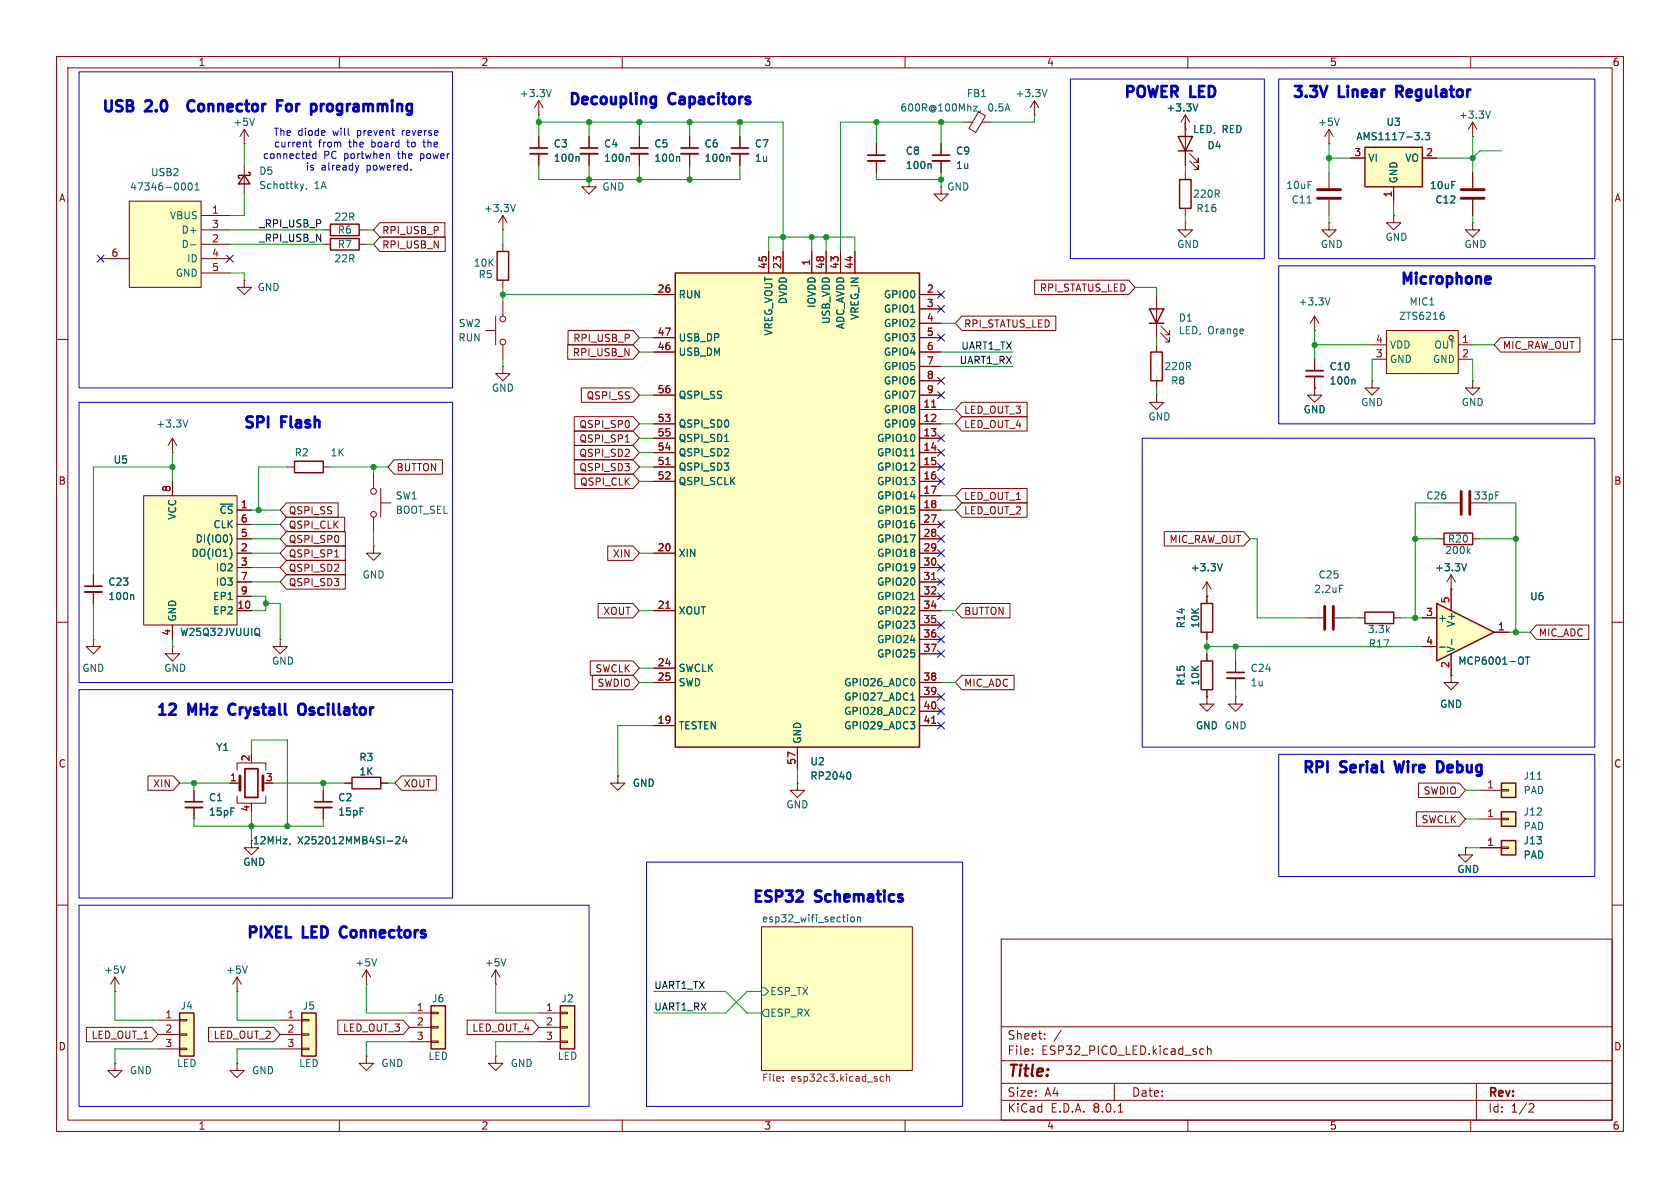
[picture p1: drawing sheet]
<svg xmlns="http://www.w3.org/2000/svg" width="297mm" height="210mm" viewBox="0 0 297 210" stroke-linecap="round" stroke-linejoin="round" font-family="sans-serif">
<defs><g id="words">
<text font-size="2.8" fill="#840000" x="178" y="190.9">Title:</text>
<g font-size="2.7" fill="#0000c2">
<text x="198.3" y="17.9">POWER</text>
<text x="210.5" y="17.9">LED</text>
<text x="228.1" y="17.9">3.3V</text>
<text x="236.8" y="17.9">Linear</text>
<text x="248" y="17.9">Regulator</text>
<text x="17.7" y="20.5">USB</text>
<text x="25.9" y="20.5">2.0</text>
<text x="35.4" y="20.5">Connector</text>
<text x="52.2" y="20.5">For</text>
<text x="59.3" y="20.5">programming</text>
<text x="100.2" y="19.2">Decoupling</text>
<text x="118.4" y="19.2">Capacitors</text>
<text x="247.2" y="50.9">Microphone</text>
<text x="42.7" y="76.3">SPI</text>
<text x="49.8" y="76.3">Flash</text>
<text x="27.3" y="127.1">12</text>
<text x="33.4" y="127.1">MHz</text>
<text x="41.6" y="127.1">Crystall</text>
<text x="55" y="127.1">Oscillator</text>
<text x="229.9" y="137.3">RPI</text>
<text x="237.1" y="137.3">Serial</text>
<text x="247.9" y="137.3">Wire</text>
<text x="256.3" y="137.3">Debug</text>
<text x="132.7" y="160.2">ESP32</text>
<text x="144.3" y="160.2">Schematics</text>
<text x="43.2" y="166.5">PIXEL</text>
<text x="53.6" y="166.5">LED</text>
<text x="61.3" y="166.5">Connectors</text>
</g>
<g font-size="2.1" fill="#840000">
<text x="178" y="184">Sheet:</text>
<text x="178" y="186.7">File:</text>
<text x="184.1" y="186.7">ESP32_PICO_LED.kicad_sch</text>
<text x="178" y="196.9">KiCad</text>
<text x="178" y="194.1">Size:</text>
<text x="184.7" y="194.1">A4</text>
<text x="185.7" y="196.9">E.D.A.</text>
<text x="193.3" y="196.9">8.0.1</text>
<text x="200" y="194.1">Date:</text>
<text x="263" y="194.3">Rev:</text>
<text x="263" y="196.9">Id:</text>
<text x="267.1" y="196.9">1/2</text>
</g>
<g font-size="1.8" fill="#840000">
<text x="35" y="11.9">1</text>
<text x="85" y="11.9">2</text>
<text x="135" y="11.9">3</text>
<text x="185" y="11.9">4</text>
<text x="235" y="11.9">5</text>
<text x="285" y="11.9">6</text>
<text x="10.3" y="35.9">A</text>
<text x="285.3" y="35.9">A</text>
<text x="67.5" y="41.6">RPI_USB_P</text>
<text x="67.5" y="44.1">RPI_USB_N</text>
<text x="183.7" y="51.8">RPI_STATUS_LED</text>
<text x="170.3" y="58.1">RPI_STATUS_LED</text>
<text x="101.2" y="63.2">RPI_USB_N</text>
<text x="101.2" y="60.6">RPI_USB_P</text>
<text x="265.6" y="61.9">MIC_RAW_OUT</text>
<text x="103.6" y="70.8">QSPI_SS</text>
<text x="102.3" y="75.9">QSPI_SP0</text>
<text x="170.3" y="73.3">LED_OUT_3</text>
<text x="170.3" y="75.9">LED_OUT_4</text>
<text x="70" y="83.5">BUTTON</text>
<text x="102.3" y="83.5">QSPI_SD3</text>
<text x="102.3" y="81">QSPI_SD2</text>
<text x="102.3" y="78.4">QSPI_SP1</text>
<text x="10.3" y="85.9">B</text>
<text x="102.4" y="86">QSPI_CLK</text>
<text x="170.3" y="88.6">LED_OUT_1</text>
<text x="285.3" y="85.9">B</text>
<text x="51" y="91.1">QSPI_SS</text>
<text x="51" y="93.7">QSPI_CLK</text>
<text x="170.3" y="91.1">LED_OUT_2</text>
<text x="51" y="101.3">QSPI_SD2</text>
<text x="51" y="96.2">QSPI_SP0</text>
<text x="51" y="98.7">QSPI_SP1</text>
<text x="108.3" y="98.7">XIN</text>
<text x="206.6" y="96.2">MIC_RAW_OUT</text>
<text x="51" y="103.8">QSPI_SD3</text>
<text x="106.6" y="108.9">XOUT</text>
<text x="170.3" y="108.9">BUTTON</text>
<text x="271.9" y="112.7">MIC_ADC</text>
<text x="105.2" y="119.1">SWCLK</text>
<text x="105.5" y="121.6">SWDIO</text>
<text x="170.3" y="121.6">MIC_ADC</text>
<text x="10.3" y="135.9">C</text>
<text x="285.3" y="135.9">C</text>
<text x="27" y="139.4">XIN</text>
<text x="71.3" y="139.4">XOUT</text>
<text x="251.6" y="140.7">SWDIO</text>
<text x="44.6" y="149.5">12MHz,</text>
<text x="251.2" y="145.7">SWCLK</text>
<text x="10.3" y="185.9">D</text>
<text x="16.1" y="183.8">LED_OUT_1</text>
<text x="37.7" y="183.8">LED_OUT_2</text>
<text x="60.5" y="182.6">LED_OUT_3</text>
<text x="83.4" y="182.6">LED_OUT_4</text>
<text x="285.3" y="185.9">D</text>
<text x="35" y="199.9">1</text>
<text x="85" y="199.9">2</text>
<text x="135" y="199.9">3</text>
<text x="185" y="199.9">4</text>
<text x="235" y="199.9">5</text>
<text x="285" y="199.9">6</text>
</g>
<g font-size="1.8" fill="#006464">
<text x="91.8" y="17.4">+3.3V</text>
<text x="170.8" y="17.4">FB1</text>
<text x="179.4" y="17.4">+3.3V</text>
<text x="41.1" y="22.5">+5V</text>
<text x="159.1" y="19.9">600R@100Mhz,</text>
<text x="174.6" y="19.9">0.5A</text>
<text x="206.1" y="19.9">+3.3V</text>
<text x="210.8" y="23.7">LED,</text>
<text x="216.1" y="23.7">RED</text>
<text x="232.9" y="22.5">+5V</text>
<text x="245" y="22.5">U3</text>
<text x="257.8" y="21.2">+3.3V</text>
<text x="97.8" y="26.3">C3</text>
<text x="97.8" y="28.8">100n</text>
<text x="106.7" y="26.3">C4</text>
<text x="106.7" y="28.8">100n</text>
<text x="115.6" y="26.3">C5</text>
<text x="115.6" y="28.8">100n</text>
<text x="124.5" y="26.3">C6</text>
<text x="124.5" y="28.8">100n</text>
<text x="133.4" y="26.3">C7</text>
<text x="133.4" y="28.8">1u</text>
<text x="160" y="27.5">C8</text>
<text x="168.9" y="27.5">C9</text>
<text x="213.4" y="26.6">D4</text>
<text x="239.7" y="25">AMS1117-3.3</text>
<text x="241.8" y="28.8">VI</text>
<text x="248.3" y="28.8">VO</text>
<text x="22.9" y="33.9">47346-0001</text>
<text x="26.6" y="31.3">USB2</text>
<text x="45.7" y="31.1">D5</text>
<text x="45.7" y="33.6">Schottky,</text>
<text x="55.5" y="33.6">1A</text>
<text x="106.4" y="33.9">GND</text>
<text x="160" y="30.1">100n</text>
<text x="167.4" y="33.9">GND</text>
<text x="168.9" y="30.1">1u</text>
<text x="210.8" y="35.2">220R</text>
<text x="227.3" y="33.6">10uF</text>
<text x="247.2" y="32.5" transform="rotate(-90 247.2 32.5)">GND</text>
<text x="252.7" y="33.6">10uF</text>
<text x="30" y="39">VBUS</text>
<text x="32" y="41.5">D+</text>
<text x="59" y="39.2">22R</text>
<text x="59.6" y="41.5">R6</text>
<text x="85.4" y="37.7">+3.3V</text>
<text x="211.4" y="37.7">R16</text>
<text x="228.3" y="36.2">C11</text>
<text x="253.7" y="36.2">C12</text>
<text x="32" y="44">D-</text>
<text x="33" y="46.6">ID</text>
<text x="59" y="46.6">22R</text>
<text x="59.6" y="44">R7</text>
<text x="83.7" y="47.3">10K</text>
<text x="208" y="44">GND</text>
<text x="233.4" y="44">GND</text>
<text x="244.8" y="42.8">GND</text>
<text x="258.8" y="44">GND</text>
<text x="31" y="49.1">GND</text>
<text x="45.4" y="51.7">GND</text>
<text x="84.5" y="49.4">R5</text>
<text x="119.9" y="52.9">RUN</text>
<text x="139.3" y="53.9" transform="rotate(-90 139.3 53.9)">DVDD</text>
<text x="156.2" y="52.9">GPIO0</text>
<text x="81" y="58">SW2</text>
<text x="136.8" y="59.4" transform="rotate(-90 136.8 59.4)">VREG_VOUT</text>
<text x="144.4" y="54.5" transform="rotate(-90 144.4 54.5)">IOVDD</text>
<text x="146.9" y="57.4" transform="rotate(-90 146.9 57.4)">USB_VDD</text>
<text x="149.5" y="58.3" transform="rotate(-90 149.5 58.3)">ADC_AVDD</text>
<text x="152" y="56.7" transform="rotate(-90 152 56.7)">VREG_IN</text>
<text x="156.2" y="55.5">GPIO1</text>
<text x="156.2" y="58">GPIO2</text>
<text x="208.3" y="57.1">D1</text>
<text x="208.3" y="59.3">LED,</text>
<text x="213.5" y="59.3">Orange</text>
<text x="229.5" y="54.2">+3.3V</text>
<text x="247.2" y="56.7">ZTS6216</text>
<text x="249.1" y="54.2">MIC1</text>
<text x="80.9" y="60.6">RUN</text>
<text x="119.9" y="63.1">USB_DM</text>
<text x="119.9" y="60.6">USB_DP</text>
<text x="156.2" y="60.6">GPIO3</text>
<text x="156.2" y="63.1">GPIO4</text>
<text x="156.2" y="65.6">GPIO5</text>
<text x="205.7" y="65.6">220R</text>
<text x="235" y="65.6">C10</text>
<text x="245.6" y="64.4">GND</text>
<text x="245.6" y="61.8">VDD</text>
<text x="253.2" y="64.4">GND</text>
<text x="253.5" y="61.8">OUT</text>
<text x="86.9" y="69.4">GND</text>
<text x="119.9" y="70.7">QSPI_SS</text>
<text x="156.2" y="68.2">GPIO6</text>
<text x="156.2" y="70.7">GPIO7</text>
<text x="206.9" y="68.2">R8</text>
<text x="235" y="68.2">100n</text>
<text x="240.5" y="72">GND</text>
<text x="258.3" y="72">GND</text>
<text x="27.5" y="75.8">+3.3V</text>
<text x="119.9" y="75.8">QSPI_SD0</text>
<text x="156.2" y="73.3">GPIO8</text>
<text x="156.2" y="75.8">GPIO9</text>
<text x="202.9" y="74.5">GND</text>
<text x="230.4" y="73.3">GND</text>
<text x="20" y="82.1">U5</text>
<text x="52" y="80.9">R2</text>
<text x="58.3" y="80.9">1K</text>
<text x="119.9" y="83.4">QSPI_SD3</text>
<text x="119.9" y="80.9">QSPI_SD2</text>
<text x="119.9" y="78.3">QSPI_SD1</text>
<text x="155" y="78.3">GPIO10</text>
<text x="155" y="80.9">GPIO11</text>
<text x="155" y="83.4">GPIO12</text>
<text x="69.9" y="88.5">SW1</text>
<text x="119.9" y="86">QSPI_SCLK</text>
<text x="155" y="86">GPIO13</text>
<text x="155" y="88.5">GPIO14</text>
<text x="252.1" y="88.5">C26</text>
<text x="260.5" y="88.5">33pF</text>
<text x="31.3" y="92" transform="rotate(-90 31.3 92)">VCC</text>
<text x="37.6" y="93.6">CLK</text>
<text x="38.7" y="91">~{CS}</text>
<text x="69.9" y="91">BOOT_SEL</text>
<text x="155" y="91">GPIO15</text>
<text x="155" y="93.6">GPIO16</text>
<text x="33.8" y="98.7">DO(IO1)</text>
<text x="34.5" y="96.1">DI(IO0)</text>
<text x="38.1" y="101.2">IO2</text>
<text x="119.9" y="98.7">XIN</text>
<text x="155" y="96.1">GPIO17</text>
<text x="155" y="98.7">GPIO18</text>
<text x="155" y="101.2">GPIO19</text>
<text x="210.4" y="101.2">+3.3V</text>
<text x="253.6" y="101.2">+3.3V</text>
<text x="255.4" y="98.1">200k</text>
<text x="255.9" y="96.1">R20</text>
<text x="19.1" y="106.3">100n</text>
<text x="19.1" y="103.7">C23</text>
<text x="37.6" y="106.3">EP1</text>
<text x="38.1" y="103.7">IO3</text>
<text x="64" y="102.5">GND</text>
<text x="155" y="103.7">GPIO20</text>
<text x="155" y="106.3">GPIO21</text>
<text x="232.2" y="105">2.2uF</text>
<text x="233" y="102.5">C25</text>
<text x="270.4" y="106.3">U6</text>
<text x="31.3" y="110" transform="rotate(-90 31.3 110)">GND</text>
<text x="31.8" y="112.6">W25Q32JVUUIQ</text>
<text x="37.6" y="108.8">EP2</text>
<text x="119.9" y="108.8">XOUT</text>
<text x="155" y="108.8">GPIO22</text>
<text x="155" y="111.4">GPIO23</text>
<text x="155" y="113.9">GPIO24</text>
<text x="209.7" y="111.2" transform="rotate(-90 209.7 111.2)">R14</text>
<text x="212.2" y="111.2" transform="rotate(-90 212.2 111.2)">10K</text>
<text x="241.7" y="112.1">3.3k</text>
<text x="254.1" y="110.1">+</text>
<text x="257.4" y="110.9" transform="rotate(-90 257.4 110.9)">V+</text>
<text x="14.5" y="119">GND</text>
<text x="28.9" y="119">GND</text>
<text x="48" y="117.7">GND</text>
<text x="119.9" y="119">SWCLK</text>
<text x="155" y="116.4">GPIO25</text>
<text x="221" y="119">C24</text>
<text x="241.9" y="114.7">R17</text>
<text x="257.4" y="115.4" transform="rotate(-90 257.4 115.4)">V-</text>
<text x="257.7" y="117.7">MCP6001-OT</text>
<text x="119.9" y="121.5">SWD</text>
<text x="149.1" y="121.5">GPIO26_ADC0</text>
<text x="149.1" y="124.1">GPIO27_ADC1</text>
<text x="209.7" y="121.3" transform="rotate(-90 209.7 121.3)">R15</text>
<text x="212.2" y="121.3" transform="rotate(-90 212.2 121.3)">10K</text>
<text x="221" y="121.5">1u</text>
<text x="254.5" y="125.3">GND</text>
<text x="119.9" y="129.1">TESTEN</text>
<text x="141.8" y="131.6" transform="rotate(-90 141.8 131.6)">GND</text>
<text x="149.1" y="126.6">GPIO28_ADC2</text>
<text x="149.1" y="129.1">GPIO29_ADC3</text>
<text x="211.3" y="129.1">GND GND</text>
<text x="211.3" y="129.1">GND</text>
<text x="38.1" y="132.9">Y1</text>
<text x="63.4" y="134.7">R3</text>
<text x="63.4" y="137.3">1K</text>
<text x="143.2" y="135.5">U2</text>
<text x="36.8" y="141.8">C1</text>
<text x="59.7" y="141.8">C2</text>
<text x="111.8" y="139.3">GND</text>
<text x="138.9" y="143.1">GND</text>
<text x="143.2" y="138">RP2040</text>
<text x="269.3" y="138">J11</text>
<text x="269.3" y="140.6">PAD</text>
<text x="36.8" y="144.4">15pF</text>
<text x="52.6" y="149.5">X252012MMB4SI-24</text>
<text x="59.7" y="144.4">15pF</text>
<text x="269.3" y="149.5">J13</text>
<text x="269.3" y="144.4">J12</text>
<text x="269.3" y="146.9">PAD</text>
<text x="42.9" y="153.3">GND</text>
<text x="257.5" y="154.5">GND</text>
<text x="269.3" y="152">PAD</text>
<text x="134.6" y="163.1">esp32_wifi_section</text>
<text x="18.3" y="172.3">+5V</text>
<text x="39.9" y="172.3">+5V</text>
<text x="62.7" y="171">+5V</text>
<text x="85.6" y="171">+5V</text>
<text x="31.8" y="178.7">J4</text>
<text x="53.4" y="178.7">J5</text>
<text x="76.3" y="177.4">J6</text>
<text x="99.1" y="177.4">J2</text>
<text x="136.1" y="176.1">ESP_TX</text>
<text x="136.1" y="179.9">ESP_RX</text>
<text x="22.9" y="190.1">GND</text>
<text x="31.2" y="188.8">LED</text>
<text x="44.5" y="190.1">GND</text>
<text x="52.8" y="188.8">LED</text>
<text x="67.3" y="188.8">GND</text>
<text x="75.6" y="187.6">LED</text>
<text x="90.2" y="188.8">GND</text>
<text x="98.5" y="187.6">LED</text>
</g>
<g font-size="1.8" fill="#0000c2">
<text x="46.4" y="28.3">connected</text>
<text x="48.3" y="24.2">The</text>
<text x="48.3" y="26.3">current</text>
<text x="52.7" y="24.2">diode</text>
<text x="56.3" y="26.3">from</text>
<text x="57.2" y="28.3">PC</text>
<text x="59" y="24.2">will</text>
<text x="60.9" y="28.3">portwhen</text>
<text x="61.8" y="26.3">the</text>
<text x="63.4" y="24.2">prevent</text>
<text x="65.9" y="26.3">board</text>
<text x="70.6" y="28.3">the</text>
<text x="71.5" y="24.2">reverse</text>
<text x="72.5" y="26.3">to</text>
<text x="74.8" y="28.3">power</text>
<text x="75.5" y="26.3">the</text>
<text x="54" y="30.4">is</text>
<text x="56.8" y="30.4">already</text>
<text x="64.9" y="30.4">powered.</text>
</g>
<g font-size="1.8" fill="#a90000">
<text x="239.3" y="27.7">3</text>
<text x="252" y="27.7">2</text>
<text x="246.1" y="35" transform="rotate(-90 246.1 35)">1</text>
<text x="37.4" y="37.8">1</text>
<text x="37.4" y="40.4">3</text>
<text x="19.6" y="45.5">6</text>
<text x="37.4" y="45.5">4</text>
<text x="37.4" y="42.9">2</text>
<text x="135.6" y="47.7" transform="rotate(-90 135.6 47.7)">45</text>
<text x="138.2" y="47.7" transform="rotate(-90 138.2 47.7)">23</text>
<text x="143.3" y="47.1" transform="rotate(-90 143.3 47.1)">1</text>
<text x="145.8" y="47.7" transform="rotate(-90 145.8 47.7)">48</text>
<text x="148.3" y="47.7" transform="rotate(-90 148.3 47.7)">43</text>
<text x="150.9" y="47.7" transform="rotate(-90 150.9 47.7)">44</text>
<text x="37.4" y="48">5</text>
<text x="116.2" y="51.8">26</text>
<text x="163.8" y="51.8">2</text>
<text x="116.2" y="59.4">47</text>
<text x="163.8" y="54.4">3</text>
<text x="163.8" y="56.9">4</text>
<text x="163.8" y="59.4">5</text>
<text x="116.2" y="62">46</text>
<text x="163.8" y="62">6</text>
<text x="163.8" y="64.5">7</text>
<text x="243.1" y="63.2">3</text>
<text x="243.1" y="60.7">4</text>
<text x="258.4" y="60.7">1</text>
<text x="258.4" y="63.2">2</text>
<text x="116.2" y="69.6">56</text>
<text x="163.8" y="67.1">8</text>
<text x="163.8" y="69.6">9</text>
<text x="116.2" y="74.7">53</text>
<text x="116.2" y="77.2">55</text>
<text x="163.2" y="72.1">11</text>
<text x="163.2" y="74.7">12</text>
<text x="163.2" y="77.2">13</text>
<text x="116.2" y="82.3">51</text>
<text x="116.2" y="79.8">54</text>
<text x="163.2" y="79.8">14</text>
<text x="163.2" y="82.3">15</text>
<text x="30.2" y="87.1" transform="rotate(-90 30.2 87.1)">8</text>
<text x="42.5" y="89.9">1</text>
<text x="116.2" y="84.8">52</text>
<text x="163.2" y="84.8">16</text>
<text x="163.2" y="87.4">17</text>
<text x="163.2" y="89.9">18</text>
<text x="42.5" y="95">5</text>
<text x="42.5" y="92.5">6</text>
<text x="163.2" y="92.5">27</text>
<text x="163.2" y="95">28</text>
<text x="42.5" y="97.5">2</text>
<text x="42.5" y="100.1">3</text>
<text x="116.2" y="97.5">20</text>
<text x="163.2" y="97.5">29</text>
<text x="163.2" y="100.1">30</text>
<text x="41.9" y="107.7">10</text>
<text x="42.5" y="105.2">9</text>
<text x="42.5" y="102.6">7</text>
<text x="116.2" y="107.7">21</text>
<text x="163.2" y="102.6">31</text>
<text x="163.2" y="105.2">32</text>
<text x="163.2" y="107.7">34</text>
<text x="256.3" y="106.8" transform="rotate(-90 256.3 106.8)">5</text>
<text x="30.2" y="112.5" transform="rotate(-90 30.2 112.5)">4</text>
<text x="163.2" y="110.2">35</text>
<text x="163.2" y="112.8">36</text>
<text x="252" y="109">3</text>
<text x="264.7" y="111.5">1</text>
<text x="116.2" y="117.9">24</text>
<text x="163.2" y="115.3">37</text>
<text x="252" y="114">4</text>
<text x="256.3" y="118.2" transform="rotate(-90 256.3 118.2)">2</text>
<text x="116.2" y="120.4">25</text>
<text x="163.2" y="120.4">38</text>
<text x="163.2" y="122.9">39</text>
<text x="163.2" y="125.5">40</text>
<text x="116.2" y="128">19</text>
<text x="163.2" y="128">41</text>
<text x="44.2" y="134.7" transform="rotate(-90 44.2 134.7)">2</text>
<text x="140.7" y="135.3" transform="rotate(-90 140.7 135.3)">57</text>
<text x="40.6" y="138.2">1</text>
<text x="44.2" y="143.6" transform="rotate(-90 44.2 143.6)">4</text>
<text x="46.9" y="138.2">3</text>
<text x="262.8" y="139.4">1</text>
<text x="262.8" y="149.6">1</text>
<text x="262.8" y="144.5">1</text>
<text x="73.6" y="178.8">1</text>
<text x="96.4" y="178.8">1</text>
<text x="29.1" y="180.1">1</text>
<text x="29.1" y="182.6">2</text>
<text x="29.1" y="185.2">3</text>
<text x="50.7" y="180.1">1</text>
<text x="50.7" y="182.6">2</text>
<text x="50.7" y="185.2">3</text>
<text x="73.6" y="181.4">2</text>
<text x="73.6" y="183.9">3</text>
<text x="96.4" y="181.4">2</text>
<text x="96.4" y="183.9">3</text>
</g>
<g font-size="1.8" fill="#0f0f0f">
<text x="45.7" y="40.3">_RPI_USB_P</text>
<text x="45.7" y="42.8">_RPI_USB_N</text>
<text x="169.6" y="64.4">UART1_RX</text>
<text x="169.9" y="61.9">UART1_TX</text>
<text x="115.6" y="178.7">UART1_RX</text>
<text x="115.6" y="174.9">UART1_TX</text>
</g>
<g font-size="1.8" fill="#725600">
<text x="134.6" y="191.5">File:</text>
<text x="139.8" y="191.5">esp32c3.kicad_sch</text>
</g>
</g></defs>
<g fill="none" stroke="#840000" stroke-width=".18">
<path d="M10 10h277v190h-277zM12 12h273v186h-273zM60 10v2M110 10v2M160 10v2M210 10v2M260 10v2M10 60h2M285 60h2M10 110h2M285 110h2M10 160h2"/>
<path d="M285 160h2M134.6 163.8h26.7v25.4h-26.7zM177 166h108v32h-108zM60 198v2M110 198v2M160 198v2M177 194.5h108M177 191.5h108M177 187.5h108M177 181.5h108M182.5 186.3v.1M182.5 185.5v.1"/>
<path d="M184.7 183.6v.1M184.7 182.8v.1M187.6 182.1l-1.3 2M197 191.5v3M197.7 196.6h.8M210 198v2M212.4 185.4l.4 .1M212.8 186.3l-.4 .1M213.5 185.5l.2-.1 .3 .1 .1 .9M213.5 184.9v1.5M260 198v2M261 191.5v6.5"/>
<path d="M270.5 195.1l.5 .1 .2 .3-1 1.1h1"/>
</g>
<path d="M134.6 163.8h26.7v25.4h-26.7z" fill="#ffffc2" stroke="#ffffc2" stroke-width=".18"/>
<path d="M134.6 174.6h.7l.6 .7-.6 .6h-.7zM135.3 178.4h.6v1.3h-.6l-.7-.6zM150.5 162.2l.3-.1 .2 .3v.3l-.2 .3-.3-.1-.1-.2zM151.6 162.2l.2-.1 .3 .1v.8M151.6 162.1v.9" fill="none" stroke="#006464" stroke-width=".18"/>
<path d="M138.5 191v.1M138.5 190.4v.1M156.2 190.4l-.4-.1-.2 .2 .1 .6h.5M156.7 190.4l.2-.1 .3 .1 .1 .7M156.7 189.9v1.2" fill="none" stroke="#725600" stroke-width=".18"/>
<path d="M265.4 138.4h2.6v2.6h-2.6z" fill="#ffffc2"/>
<path d="M88.9 64.8v1.2h1.3l-1.3 1.3-1.3-1.3h1.3M88.9 64.8h.1M256.5 119.4v1.3h1.3l-1.3 1.2-1.2-1.2h1.2M256.5 119.4h.1M261.6 139.7h3.8M265.4 139.6h1.3v.2h-1.3z" fill="none" stroke="#840000" stroke-width=".18"/>
<path d="M265.4 138.4h2.6v2.6h-2.6z" fill="none" stroke="#840000" stroke-width=".25"/>
<path d="M271.8 137.7h.7" fill="none" stroke="#006464" stroke-width=".18"/>
<path d="M254 106.7l10.2 5.1-10.2 5z" fill="#ffffc2"/>
<path d="M208.3 24.1h2.5l-1.3 2.6zM208.3 26.7h2.5M255.3 94.2h5v2.1h-5zM241.3 108.2h5.1v2h-5.1zM254 106.7l10.2 5.1-10.2 5z" fill="none" stroke="#840000" stroke-width=".25"/>
<g fill="none" stroke="#840000" stroke-width=".18">
<path d="M130.8 24.1v2.1M130.8 27.2v2M154.9 25.4v2M154.9 28.4v2.1M209.5 21.6v7.6M210.3 28.4l1.5 1.6v-.8v.8h-.7M210.3 27.2l1.5 1.5v-.8v.8h-.7M234.9 39.4v1.2h1.3l-1.3 1.3-1.2-1.3h1.2M234.9 39.4h.1M260.3 39.4v1.2h1.3l-1.3 1.3-1.2-1.3h1.2M260.3 39.4h.1M85.9 58.4h1.7"/>
<path d="M87.6 55.9v5.1M88.9 53.3v2.6M88.9 61v2.5M66 96.5v1.3h1.3l-1.3 1.3-1.2-1.3h1.2M66 96.5h.1M254 95.3h1.3M260.3 95.3h1.3M231.1 109.2h2.8M236 109.2h2.8M240 109.2h1.3M246.4 109.2h1.2M251.5 109.2h2.5"/>
<path d="M251.5 114.3h2.5M256.5 104.1h.1M256.5 101.6v6.4M256.5 115.6v3.8M256.5 101.6l-.7 1.3M256.5 101.6l.8 1.3M264.2 111.8h2.5M259.1 149.9v1.2h1.2l-1.2 1.3-1.3-1.3h1.3M259.1 149.9h.1"/>
<circle cx="88.9" cy="56.4" r=".51"/>
<circle cx="88.9" cy="60.5" r=".51"/>
</g>
<path d="M164.4 28.9l.2 .2v.7M259.3 99.6l-.5 1.3M259.5 97.4l.4 .5M259.9 97l-.5 .5M236.8 103.4h.6M254.5 114.4h1M256.6 113v1M269.1 116.2a.9 .9 0 0 1 0 1.2M269.7 116.1h.7M270 116.1v1.3" fill="none" stroke="#006464" stroke-width=".18"/>
<path d="M129.3 27.2h3M153.4 28.4h3.1" fill="none" stroke="#840000" stroke-width=".33"/>
<path d="M129.3 26.2h3M153.4 27.4h3.1" fill="none" stroke="#840000" stroke-width=".3"/>
<path d="M234.2 107.2v4.1M235.7 107.2v4.1" fill="none" stroke="#840000" stroke-width=".51"/>
<path d="M265.4 148.6h2.6v2.5h-2.6z" fill="#ffffc2"/>
<path d="M88.9 38.1v2.5M88.9 38.1l-.8 1.3M88.9 38.1l.8 1.3M95.2 24.1v2.1M95.2 27.2v2M88.9 40.6h.1M88.9 43.2v1.3M88.9 49.5v1.3M44.4 148.6v1.3h1.3l-1.3 1.2-1.2-1.2h1.2M261.6 149.9h3.8M265.4 149.7h1.3v.3h-1.3z" fill="none" stroke="#840000" stroke-width=".18"/>
<path d="M87.9 44.5h2v5h-2zM265.4 148.6h2.6v2.5h-2.6z" fill="none" stroke="#840000" stroke-width=".25"/>
<path d="M91.1 36.1l-.4 1.3M102.2 27.7l.2 .2v.6" fill="none" stroke="#006464" stroke-width=".18"/>
<path d="M93.7 27.2h3.1" fill="none" stroke="#840000" stroke-width=".33"/>
<path d="M93.7 26.2h3.1" fill="none" stroke="#840000" stroke-width=".3"/>
<path d="M265.4 143.5h2.6v2.6h-2.6z" fill="#ffffc2"/>
<g fill="none" stroke="#840000" stroke-width=".18">
<path d="M95.2 17.8l-.7 1.3M95.2 17.8v2.5M95.2 17.8l.8 1.3M95.2 20.3h.1M166.4 33v1.3h1.2l-1.2 1.3-1.3-1.3h1.3M166.4 33h.1M209.5 22.9h.1M209.5 20.3l-.7 1.3M209.5 20.3v2.6M209.5 20.3l.8 1.3M260.3 24.1h.1M260.3 21.6l-.7 1.3"/>
<path d="M260.3 21.6v2.5M260.3 21.6l.8 1.3M232.4 58.4h.1M232.4 55.9l.8 1.3M232.4 55.9v2.5M232.4 55.9l-.8 1.3M204.5 69.9v1.2h1.2l-1.2 1.3-1.3-1.3h1.3M204.5 69.9h.1M255.3 88.9h2.8M213.4 105.4h.1M213.4 102.9v3.8M213.4 111.8v1.2"/>
<path d="M213.4 115.6v1.2M213.4 102.9l-.8 1.2M213.4 102.9l.7 1.2M218.4 116.8v2.1M218.4 119.9v2M57.1 139.7v2M61 138.4h1.2M67.3 138.4h1.3M213.4 123.2v1.3h1.2l-1.2 1.2-1.3-1.2h1.3M213.4 123.2h.1M213.4 121.9v1.3M218.4 123.2v1.3h1.3l-1.3 1.2-1.2-1.2h1.2"/>
<path d="M218.4 123.2h.1M57.1 142.7v2.1M261.6 144.8h3.8M265.4 144.7h1.3v.2h-1.3zM87.6 174h.1M87.6 171.5l-.7 1.2M87.6 171.5v2.5M87.6 171.5l.8 1.2"/>
</g>
<path d="M212.3 116.8h2.1v5.1h-2.1zM212.3 106.7h2.1v5.1h-2.1zM62.2 137.4h5.1v2h-5.1zM265.4 143.5h2.6v2.6h-2.6z" fill="none" stroke="#840000" stroke-width=".25"/>
<path d="M97.5 15.8l-.5 1.3M211.8 18.4l-.5 1.2M263.5 19.6l-.4 1.3M235.1 52.6l-.4 1.3M216.1 99.6l-.4 1.3M89.4 169.5l-.4 1.3" fill="none" stroke="#006464" stroke-width=".18"/>
<path d="M258.3 86.9v4M259.8 86.9v4" fill="none" stroke="#840000" stroke-width=".51"/>
<path d="M216.9 119.9h3.1M55.6 142.7h3.1" fill="none" stroke="#840000" stroke-width=".33"/>
<path d="M216.9 118.9h3.1M55.6 141.7h3.1" fill="none" stroke="#840000" stroke-width=".3"/>
<path d="M245.1 58.4h12.7v7.6h-12.7z" fill="#ffffc2"/>
<g fill="none" stroke="#840000" stroke-width=".18">
<path d="M173 19.8l1.2 .7-1.7 2.9-1.2-.7zM182.9 17.8l-.8 1.3M182.9 17.8v2.5M182.9 17.8l.7 1.3M104.1 24.1v2.1M104.1 27.2v2M113 24.1v2.1M113 27.2v2M121.9 24.1v2.1M121.9 27.2v2M166.4 25.4v2M166.4 28.4v2.1"/>
<path d="M170.2 21.6h1.7M173.6 21.6h1.7M182.9 20.3h.1M246.4 38.1v1.3h1.2l-1.2 1.2-1.3-1.2h1.3M246.4 38.1h.1M260.3 30.5v2.8M260.3 35.3v2.8M245.1 58.4h12.7v7.6h-12.7zM232.4 63.5v2M232.4 66.5v2.1M242.6 61h2.5M242.6 63.5h2.5"/>
<path d="M257.8 61h2.5M257.8 63.5h2.5M34.3 139.7v2M40.6 138.4h1.8M41.9 136.1v-1.2h5.1v1.2M34.3 142.7v2.1M41.9 140.7v1.3h5.1v-1.3M44.4 142v.2M41.9 175.3h.1M41.9 172.7l-.8 1.3M41.9 172.7v2.6M41.9 172.7l.8 1.3"/>
<path d="M64.8 174h.1M64.8 171.5l-.8 1.2M64.8 171.5v2.5M64.8 171.5l.7 1.2M87.6 186.7v1.3h1.3l-1.3 1.2-1.2-1.2h1.2M87.6 186.7h.1"/>
<circle cx="256.5" cy="59.7" r=".38"/>
</g>
<g fill="none" stroke="#006464" stroke-width=".18">
<path d="M172.1 18.8h.7l-.7 .8h.7M173.3 19.6l-.1 .2M185.1 15.8l-.4 1.3M111.1 27.7l.2 .2v.6M120 27.7l.2 .2v.6M128.9 27.7l.1 .2v.6M254.8 55.7h.3l.2 .2v.4l-.5 .2M255 55.2h.2M239.4 67l.1 .2v.7M51.3 149.1l-.1 .3M70 148l.5-.1 .2 .4-.8 .9h.8M71.5 147.8l-.3 .9h.8"/>
<path d="M71.8 148.3v.9M43.7 170.8l-.4 1.2M66.6 169.5l-.4 1.3"/>
</g>
<path d="M102.6 27.2h3.1M111.5 27.2h3.1M120.4 27.2h3M164.8 28.4h3.1M230.9 66.5h3M32.8 142.7h3" fill="none" stroke="#840000" stroke-width=".33"/>
<path d="M102.6 26.2h3.1M111.5 26.2h3.1M120.4 26.2h3M164.8 27.4h3.1M230.9 65.5h3M43.3 135.9h2.3v5.1h-2.3zM32.8 141.7h3" fill="none" stroke="#840000" stroke-width=".3"/>
<path d="M258.3 35.1h4.1M258.3 33.5h4.1M42.4 137.2v2.5M46.5 137.2v2.5" fill="none" stroke="#840000" stroke-width=".51"/>
<path d="M22.9 35.6h12.7v15.2h-12.7z" fill="#ffffc2"/>
<g fill="none" stroke="#840000" stroke-width=".18">
<path d="M22.9 35.6h12.7v15.2h-12.7zM35.6 38.1h5M43.2 25.4h.1M43.2 22.9l-.8 1.2M43.2 22.9v2.5M43.2 29.2v5.1M43.2 22.9l.7 1.2M104.1 31.8v1.2h1.3l-1.3 1.3-1.2-1.3h1.2M104.1 31.8h.1M209.5 30.5v1.3M209.5 36.8v1.3M17.8 45.7h5.1"/>
<path d="M35.6 45.7h5M35.6 48.3h5M35.6 43.2h5M35.6 40.6h5M43.2 49.5v1.3h1.2l-1.2 1.3-1.3-1.3h1.3M43.2 49.5h.1M57.1 43.2h1.3M57.1 40.6h1.3M63.5 43.2h1.3M63.5 40.6h1.3M204.5 52.1v7.6M205.2 58.9l1.6 1.6v-.8v.8h-.8"/>
<path d="M205.2 57.7l1.6 1.5v-.8v.8h-.8M204.5 61v1.2M204.5 67.3v1.3M232.4 68.6v1.3h-1.3l1.3 1.2 1.3-1.2h-1.3M232.4 68.6h.1M242.6 67.3v1.3h-1.3l1.3 1.3 1.2-1.3h-1.2M242.6 67.3h.1M260.3 67.3v1.3h-1.2l1.2 1.3 1.3-1.3h-1.3M260.3 67.3h.1M109.2 137.2v1.2h1.3l-1.3 1.3-1.3-1.3h1.3M109.2 137.2h.1"/>
</g>
<path d="M32.5 32.3a.79 .79 0 0 1 0 1.3M33.4 32.5l.2-.2a.68 .68 0 0 1 .4 .7 .68 .68 0 0 1-.4 .6l-.2-.1-.1-.4zM34.5 33.6h.7M34.5 32.7l.3-.4v1.3M45 20.9l-.4 1.3M53.7 32.5l-.3 .8M54.2 33.3l-.1 .2M33.7 43.3h.9" fill="none" stroke="#006464" stroke-width=".18"/>
<path d="M43.2 31l1 1.5h-2zM43.9 30.5h.3v.5h-2v.5h.2M58.4 39.6h5.1v2.1h-5.1zM208.5 31.8h2.1v5h-2.1zM58.4 42.2h5.1v2h-5.1zM203.2 54.6h2.5l-1.2 2.6zM203.2 57.2h2.5M203.5 62.2h2v5.1h-2z" fill="none" stroke="#840000" stroke-width=".25"/>
<path d="M99.1 177.8h2.5v7.6h-2.5z" fill="#ffffc2"/>
<g fill="none" stroke="#840000" stroke-width=".18">
<path d="M50.8 82.6h1.3M57.1 82.6h1.3M66 83.8v2.6M66 91.4v2.6M67.3 88.9h1.8M67.3 86.4v5M49.5 113v1.3h1.3l-1.3 1.3-1.2-1.3h1.2M49.5 113h.1M141 138.4v1.3h1.2l-1.2 1.3-1.3-1.3h1.3M141 138.4h.1M95.2 179.1h3.9M99.1 178.9h1.2v.3h-1.2z"/>
<path d="M95.2 181.6h3.9M95.2 184.2h3.9M99.1 184h1.2v.3h-1.2zM99.1 181.5h1.2v.2h-1.2z"/>
<circle cx="66" cy="90.9" r=".51"/>
<circle cx="66" cy="86.9" r=".51"/>
</g>
<path d="M52.1 81.5h5v2.1h-5zM99.1 177.8h2.5v7.6h-2.5z" fill="none" stroke="#840000" stroke-width=".25"/>
<path d="M25.4 87.6h16.5v22.9h-16.5z" fill="#ffffc2"/>
<path d="M25.4 87.6h16.5v22.9h-16.5zM30.5 85.1v2.5M41.9 90.2h2.5M41.9 97.8h2.5M41.9 95.3h2.5M41.9 92.7h2.5M30.5 110.5v2.5M41.9 108h2.5M41.9 105.4h2.5M41.9 100.3h2.5M41.9 102.9h2.5" fill="none" stroke="#840000" stroke-width=".18"/>
<path d="M40.7 94.4a1.49 1.49 0 0 1 0 1.9M40.9 97.5v.8M45.7 111.1a.9 .9 0 0 1 0 1.2l.3 .2" fill="none" stroke="#006464" stroke-width=".18"/>
<path d="M119.4 48.3h43.2v83.8h-43.2z" fill="#ffffc2"/>
<path d="M119.4 48.3h43.2v83.8h-43.2z" fill="none" stroke="#840000" stroke-width=".25"/>
<g fill="none" stroke="#840000" stroke-width=".18">
<path d="M115.6 52.1h3.8M115.6 59.7h3.8M135.9 44.5v3.8M138.4 44.5v3.8M143.5 44.5v3.8M146 44.5v3.8M148.6 44.5v3.8M151.1 44.5v3.8M162.6 52.1h3.8M162.6 54.6h3.8M162.6 57.2h3.8M162.6 59.7h3.8"/>
<path d="M30.5 77.5l-.8 1.2M30.5 77.5v2.5M30.5 77.5l.7 1.2M115.6 74.9h3.8M115.6 77.5h3.8M115.6 62.2h3.8M115.6 69.9h3.8M162.6 72.4h3.8M162.6 74.9h3.8M162.6 77.5h3.8M162.6 62.2h3.8M162.6 69.9h3.8"/>
<path d="M162.6 64.8h3.8M162.6 67.3h3.8M30.5 80h.1M115.6 80h3.8M115.6 82.6h3.8M115.6 85.1h3.8M115.6 97.8h3.8M162.6 80h3.8M162.6 82.6h3.8M162.6 85.1h3.8M162.6 87.6h3.8M162.6 90.2h3.8"/>
<path d="M162.6 97.8h3.8M162.6 92.7h3.8M162.6 95.3h3.8M16.5 113v1.3h1.3l-1.3 1.3-1.3-1.3h1.3M16.5 113h.1M16.5 101.6v2M16.5 104.6v2.1M30.5 114.3v1.3h1.2l-1.2 1.2-1.3-1.2h1.3M30.5 114.3h.1M115.6 108h3.8M115.6 118.1h3.8M162.6 108h3.8"/>
<path d="M162.6 100.3h3.8M162.6 102.9h3.8M162.6 105.4h3.8M162.6 110.5h3.8M162.6 113h3.8M162.6 115.6h3.8M115.6 128.3h3.8M115.6 120.7h3.8M141 132.1v3.8M162.6 128.3h3.8M162.6 120.7h3.8M162.6 123.2h3.8"/>
<path d="M162.6 125.7h3.8"/>
</g>
<path d="M164.7 72h.7M117.7 82.1h.7M117.7 107.5h.7M164.7 102.5h.7M164.7 127.9h.7" fill="none" stroke="#a90000" stroke-width=".18"/>
<path d="M33.2 74.2l-.4 1.3M128.1 78h.7M161 80.6h.7M23.5 105.1l.1 .2v.7M161 106h.7M150.1 136.5a.79 .79 0 0 1 0 1.2M161 123.8h.7" fill="none" stroke="#006464" stroke-width=".18"/>
<path d="M15 104.6h3" fill="none" stroke="#840000" stroke-width=".33"/>
<path d="M15 103.6h3" fill="none" stroke="#840000" stroke-width=".3"/>
<path d="M53.3 179.1h2.6v7.6h-2.6z" fill="#ffffc2"/>
<path d="M49.5 180.3h3.8M49.5 182.9h3.8M49.5 185.4h3.8M53.3 185.3h1.3v.2h-1.3zM53.3 182.8h1.3v.2h-1.3zM53.3 180.2h1.3v.3h-1.3z" fill="none" stroke="#840000" stroke-width=".18"/>
<path d="M53.3 179.1h2.6v7.6h-2.6z" fill="none" stroke="#840000" stroke-width=".25"/>
<path d="M31.7 179.1h2.6v7.6h-2.6z" fill="#ffffc2"/>
<g fill="none" stroke="#840000" stroke-width=".18">
<path d="M209.5 39.4v1.2h1.3l-1.3 1.3-1.2-1.3h1.2M209.5 39.4h.1M20.3 175.3h.1M20.3 172.7l-.7 1.3M20.3 172.7v2.6M20.3 172.7l.8 1.3M20.3 188v1.2h1.3l-1.3 1.3-1.3-1.3h1.3M20.3 188h.1M27.9 180.3h3.8M27.9 182.9h3.8M27.9 185.4h3.8M31.7 185.3h1.3v.2h-1.3z"/>
<path d="M31.7 182.8h1.3v.2h-1.3zM31.7 180.2h1.3v.3h-1.3zM41.9 188v1.2h1.3l-1.3 1.3-1.3-1.3h1.3M41.9 188h.1M64.8 186.7v1.3h1.2l-1.2 1.2-1.3-1.2h1.3M64.8 186.7h.1"/>
</g>
<path d="M31.7 179.1h2.6v7.6h-2.6z" fill="none" stroke="#840000" stroke-width=".25"/>
<path d="M22.1 170.8l-.4 1.2" fill="none" stroke="#006464" stroke-width=".18"/>
<path d="M76.2 177.8h2.5v7.6h-2.5z" fill="#ffffc2"/>
<path d="M72.4 179.1h3.8M76.2 178.9h1.3v.3h-1.3zM72.4 181.6h3.8M72.4 184.2h3.8M76.2 184h1.3v.3h-1.3zM76.2 181.5h1.3v.2h-1.3z" fill="none" stroke="#840000" stroke-width=".18"/>
<path d="M76.2 177.8h2.5v7.6h-2.5z" fill="none" stroke="#840000" stroke-width=".25"/>
<path d="M241.3 26h10.2v7h-10.2z" fill="#ffffc2"/>
<path d="M241.3 26h10.2v7h-10.2z" fill="none" stroke="#840000" stroke-width=".25"/>
<g fill="none" stroke="#840000" stroke-width=".18">
<path d="M67.2 39.4h11.4v2.5h-11.4l-1.2-1.3zM95.2 24.1v2.1M95.2 27.2v2M104.1 24.1v2.1M104.1 27.2v2M113 24.1v2.1M113 27.2v2M121.9 24.1v2.1M121.9 27.2v2M130.8 24.1v2.1M130.8 27.2v2M154.9 25.4v2"/>
<path d="M154.9 28.4v2.1M166.4 25.4v2M166.4 28.4v2.1M209.5 22.9h.1M209.5 21.6v2.5M209.5 26.7v2.5M234.9 25.4h.1M234.9 22.9l-.7 1.2M234.9 22.9v2.5M234.9 30.5v2.8M234.9 35.3v2.8M234.9 22.9l.8 1.2"/>
<path d="M238.8 27.9h2.5M246.4 33v2.6M251.5 27.9h2.5M260.3 30.5v2.8M260.3 35.3v2.8M67.2 41.9h11.5v2.6h-11.5l-1.2-1.3zM100.4 58.4h11.5l1.1 1.3-1.1 1.3h-11.5zM115.6 52.1h3.8M115.6 59.7h3.8M135.9 44.5v3.8M138.4 44.5v3.8M143.5 44.5v3.8"/>
<path d="M146 44.5v3.8M148.6 44.5v3.8M151.1 44.5v3.8M162.6 52.1h3.8M162.6 54.6h3.8M162.6 57.2h3.8M162.6 59.7h3.8M170 55.9h16.7v2.5h-16.7l-1.1-1.2zM182.9 49.5h16.6l1.2 1.3-1.2 1.3h-16.6zM265.3 59.7h14v2.5h-14l-1.1-1.2zM100.4 61h11.5l1.1 1.2-1.1 1.3h-11.5zM101.5 73.7h10.4l1.1 1.2-1.1 1.3h-10.4z"/>
<path d="M101.5 78.7h10.4l1.1 1.3-1.1 1.3h-10.4zM101.5 76.2h10.4l1.1 1.3-1.1 1.2h-10.4zM102.8 68.6h9.1l1.1 1.3-1.1 1.2h-9.1zM110.5 78.1h.8M115.6 74.9h3.8M115.6 77.5h3.8M115.6 62.2h3.8M115.6 69.9h3.8M162.6 72.4h3.8M162.6 74.9h3.8M162.6 77.5h3.8M162.6 62.2h3.8"/>
<path d="M162.6 69.9h3.8M162.6 64.8h3.8M162.6 67.3h3.8M170 71.1h11.6v2.6h-11.6l-1.1-1.3zM170 73.7h11.6v2.5h-11.6l-1.1-1.3zM232.4 68.6h.1M232.4 63.5v2M232.4 66.5v2.1M30.5 85.1v2.5M41.9 90.2h2.5M41.9 97.8h2.5M41.9 92.7h2.5"/>
<path d="M41.9 95.3h2.5M50.6 99.1h10.4v2.5h-10.4l-1.1-1.3zM50.6 88.9h9.2v2.5h-9.2l-1.1-1.2zM50.6 94h10.4v2.5h-10.4l-1.1-1.2zM50.6 91.4h10.3v2.6h-10.3l-1.1-1.3zM50.6 96.5h10.4v2.6h-10.4l-1.1-1.3zM59.2 98.5h.7M69.7 81.3h8.5v2.5h-8.5l-1.1-1.2zM101.5 81.3h10.4l1.1 1.3-1.1 1.2h-10.4zM101.6 83.8h10.3l1.1 1.3-1.1 1.3h-10.3zM107.4 96.5h4.5l1.1 1.3-1.1 1.3h-4.5zM115.6 80h3.8"/>
<path d="M115.6 82.6h3.8M115.6 85.1h3.8M115.6 97.8h3.8M162.6 80h3.8M162.6 82.6h3.8M162.6 85.1h3.8M162.6 87.6h3.8M162.6 90.2h3.8M162.6 97.8h3.8M162.6 92.7h3.8M162.6 95.3h3.8M170 86.4h11.6v2.5h-11.6l-1.1-1.3z"/>
<path d="M170 88.9h11.6v2.5h-11.6l-1.1-1.2zM205.8 94h14.1l1.1 1.3-1.1 1.2h-14.1zM16.5 101.6v2M16.5 104.6v2.1M30.5 110.5v2.5M41.9 108h2.5M41.9 100.3h2.5M41.9 102.9h2.5M41.9 105.4h2.5M50.6 101.6h10.4v2.5h-10.4l-1.1-1.2zM104.4 116.8h7.5l1.1 1.3-1.1 1.3h-7.5zM104.7 119.4h7.2l1.1 1.3-1.1 1.2h-7.2z"/>
<path d="M105.7 106.7h6.2l1.1 1.3-1.1 1.2h-6.2zM115.6 108h3.8M115.6 118.1h3.8M162.6 108h3.8M162.6 100.3h3.8M162.6 102.9h3.8M162.6 105.4h3.8M162.6 110.5h3.8M162.6 113h3.8M162.6 115.6h3.8M170 106.7h8.6v2.5h-8.6l-1.1-1.2zM170 119.4h9.3v2.5h-9.3l-1.1-1.2z"/>
<path d="M213.4 105.4h.1M213.4 105.4v1.3M213.4 111.8v1.2M213.4 115.6v1.2M251.5 109.2h2.5M251.5 114.3h2.5M256.5 119.4h.1M256.5 104.1h.1M256.5 104.1v3.9M256.5 115.6v3.8M264.2 111.8h2.5M271.6 110.5h9.3v2.5h-9.3l-1.1-1.2z"/>
<path d="M26.2 137.2h4.4l1.1 1.2-1.1 1.3h-4.4zM34.3 139.7v2M40.6 138.4h1.3M57.1 139.7v2M61 138.4h1.2M67.3 138.4h1.3M71 137.2h6.1v2.5h-6.1l-1.2-1.3zM109.2 137.2h.1M115.6 128.3h3.8M115.6 120.7h3.8M141 132.1v3.8M162.6 128.3h3.8"/>
<path d="M162.6 120.7h3.8M162.6 123.2h3.8M162.6 125.7h3.8M213.4 123.2h.1M213.4 121.9v1.3M250.8 138.4h7.2l1.1 1.3-1.1 1.3h-7.2zM34.3 142.7v2.1M57.1 142.7v2.1M250.4 143.5h7.6l1.1 1.3-1.1 1.3h-7.6zM259.1 149.9h.1M261.6 149.9h3.8M15.3 181.6h11.5l1.1 1.3-1.1 1.3h-11.5z"/>
<path d="M36.9 181.6h11.5l1.1 1.3-1.1 1.3h-11.5zM59.7 180.3h11.6l1.1 1.3-1.1 1.3h-11.6zM82.6 180.3h11.5l1.1 1.3-1.1 1.3h-11.5z"/>
</g>
<g fill="none" stroke="#006464" stroke-width=".18">
<path d="M211.8 18.4l-.5 1.2M102.2 27.7l.2 .2v.6M111.1 27.7l.2 .2v.6M120 27.7l.2 .2v.6M128.9 27.7l.1 .2v.6M164.4 28.9l.2 .2v.7M231.1 35.9h.7M236.8 20.9l-.5 1.3M251.5 24.6v.1M251.9 23.4h.8l-.4 .5 .4 .1v.6l-.2 .1-.6-.1M128.1 78h.7M239.4 67l.1 .2v.7"/>
<path d="M40.7 94.4a1.49 1.49 0 0 1 0 1.9M40.9 97.5v.8M161 80.6h.7M216.1 99.6l-.4 1.3M259.3 99.6l-.5 1.3M23.5 105.1l.1 .2v.7M45.7 111.1a.9 .9 0 0 1 0 1.2l.3 .2M161 106h.7M254.5 114.4h1M256.6 113v1M269.1 116.2a.9 .9 0 0 1 0 1.2M269.7 116.1h.7"/>
<path d="M270 116.1v1.3M150.1 136.5a.79 .79 0 0 1 0 1.2M161 123.8h.7M51.3 149.1l-.1 .3M70 148l.5-.1 .2 .4-.8 .9h.8M71.5 147.8l-.3 .9h.8M71.8 148.3v.9"/>
</g>
<path d="M232.9 35.1h4.1M232.9 33.5h4.1" fill="none" stroke="#840000" stroke-width=".51"/>
<g fill="none" stroke="#0000c2" stroke-width=".18">
<path d="M14 12.7h66v55.9h-66zM189.2 14h34.3v31.7h-34.3zM226.1 14h55.8v31.7h-55.8zM54.6 25.1h.5M54.8 24.7v1.1l.3 .2M55.8 26.8v1.2M55.8 27.2h-.3l-.3 .2 .2 .6h.4M63.4 29.2l-.3 .9M68.7 27.2l.2 .2v.6M72.6 29.9v.2M74.7 25.1h.5M74.9 24.7l.1 1.2"/>
<path d="M226.1 47h55.8v27.9h-55.8zM14 71.1h66v49.6h-66zM201.9 77.5h80v54.6h-80zM14 121.9h66v36.9h-66zM226.1 133.4h55.8v21.5h-55.8zM114.3 152.4h55.9v43.2h-55.9zM14 160h90.1v35.6h-90.1z"/>
</g>
<g fill="none" stroke="#0000c2" stroke-width=".48">
<path d="M34.3 17.9a.77 .77 0 0 0-.9 0 .77 .77 0 0 0-.2 .9 .71 .71 0 0 0 .3 .8 .71 .71 0 0 0 .8-.1M49 17.8h.9M49 18.7h.7M51.6 18.7a.52 .52 0 0 0-.5-.3 .52 .52 0 0 0-.5 .3v.6a.52 .52 0 0 0 .5 .4 .52 .52 0 0 0 .5-.4M58.6 18.5a.52 .52 0 0 0-.8 .2v.6a.52 .52 0 0 0 .8 .3M115.4 17.1l.5 .1M115.9 18.3l-.5 .1M115.9 17.1v1.6a.52 .52 0 0 1-.6 .3M234.6 15.2l-.6 1.9M246.9 16.2h.7M247.6 15.2h-.7v1.9M262.9 48.9l.5 .1 .1 .3-.9 .2"/>
<path d="M263.4 50l-.5 .1M29.9 126.3h1.2M31 124.6l.1 .2-.1 .4M41 124.4a1.03 1.03 0 0 0-.6 1 1.03 1.03 0 0 0 .6 .9M52.8 124.7a.64 .64 0 0 1 .8-.3 .64 .64 0 0 1 .4 .7v.6a.64 .64 0 0 1-.6 .7 .64 .64 0 0 1-.6-.7zM246.6 134.6l.4 1.9M254.1 134.6a1 1 0 0 1 1.1 .6 1 1 0 0 1-.4 1.2l-.7 .1M141.7 157.5a.52 .52 0 0 1 .1 .8l-1.1 1.1h1.2M60.7 163.8a1.03 1.03 0 0 0-.6 1 1.03 1.03 0 0 0 .6 .9"/>
</g>
<g fill="none" stroke="#009600" stroke-width=".18">
<path d="M43.2 25.4v3.8M43.2 34.3v3.8h-2.6M95.2 21.6h43.2v22.9M95.2 29.2v2.6h35.6v-2.6M95.2 20.3v3.8M104.1 21.6v2.5M104.1 29.2v2.6M113 21.6v2.5M113 29.2v2.6M121.9 21.6v2.5M121.9 29.2v2.6M130.8 21.6v2.5"/>
<path d="M154.9 21.6v3.8M154.9 30.5v1.3h11.5M166.4 21.6v3.8M166.4 30.5v2.5M170.2 21.6h-21.6v22.9M182.9 20.3v1.3h-7.6M209.5 21.6v1.3M209.5 29.2v1.3M209.5 38.1v1.3M234.9 27.9h3.9M234.9 25.4v5.1M234.9 38.1v1.3"/>
<path d="M246.4 35.6v2.5M260.3 24.1v6.4M260.3 38.1v1.3M265.4 26.7h-3.8l-1.3 1.2h-6.3M40.6 40.6h16.5M40.6 43.2h16.5M40.6 48.3h2.6v1.2M64.8 40.6h1.2M64.8 43.2h1.2M88.9 52.1h26.7M88.9 40.6v2.6M88.9 50.8v2.5"/>
<path d="M113 59.7h2.6M135.9 44.5v-2.6h15.2v2.6M143.5 41.9v2.6M146 41.9v2.6M166.4 57.2h2.5M200.7 50.8h3.8v1.3M204.5 59.7v1.3M232.4 58.4v5.1M88.9 63.5v1.3M113 74.9h2.6M113 62.2h2.6M113 77.5h2.6"/>
<path d="M113 69.9h2.6M166.4 64.8h12.7M166.4 72.4h2.5M166.4 74.9h2.5M166.4 62.2h12.7M204.5 68.6v1.3M232.4 61h10.2M242.6 63.5v3.8M260.3 63.5v3.8M260.3 61h3.9M30.5 82.6h-14v19M30.5 80v5.1"/>
<path d="M44.4 95.3h5.1M44.4 90.2h5.1M44.4 97.8h5.1M44.4 92.7h5.1M50.8 82.6h-5.1v7.6M58.4 82.6h10.2M66 82.6v1.2M66 94v2.5M113 82.6h2.6M113 80h2.6M113 97.8h2.6M113 85.1h2.6"/>
<path d="M166.4 87.6h2.5M166.4 90.2h2.5M221 95.3h1.2v13.9h8.9M250.2 95.3h3.8M255.3 88.9h-5.1v20.3M261.6 95.3h6.4M262.9 88.9h5.1v22.9M16.5 106.7v6.3M30.5 113v1.3M44.4 105.4h2.6v2.6h-2.6M44.4 102.9h5.1M44.4 100.3h5.1"/>
<path d="M47 106.7h2.5v6.3M113 108h2.6M113 118.1h2.6M166.4 108h2.5M213.4 114.3h38.1M213.4 113v2.6M218.4 114.3v2.5M238.8 109.2h1.2M247.6 109.2h3.9M266.7 111.8h3.8M31.7 138.4h8.9M34.3 138.4v1.3"/>
<path d="M44.4 133.4v-2.6h6.4v15.3M48.3 138.4h12.7M57.1 138.4v1.3M68.6 138.4h1.2M113 120.7h2.6M115.6 128.3h-6.4v8.9M141 135.9v2.5M166.4 120.7h2.5M218.4 121.9v1.3M259.1 139.7h2.5M34.3 144.8v1.3h22.8v-1.3M44.4 143.5v5.1"/>
<path d="M259.1 149.9h2.5M259.1 144.8h2.5M20.3 175.3v5h7.6M41.9 175.3v5h7.6M64.8 174v5.1h7.6M87.6 174v5.1h7.6M115.6 175.3h12.7l3.8 3.8h2.5M134.6 175.3h-2.5l-3.8 3.8h-12.7M27.9 185.4h-7.6v2.6M49.5 185.4h-7.6v2.6M72.4 184.2h-7.6v2.5M95.2 184.2h-7.6v2.5"/>
</g>
<g fill="none" stroke="#000084" stroke-width=".18">
<path d="M17.2 45.1l1.2 1.2M18.4 45.1l-1.2 1.2M40 45.1l1.2 1.2M41.2 45.1l-1.2 1.2M165.8 59.1l1.2 1.2M165.8 51.5l1.2 1.2M165.8 54l1.2 1.2M167 59.1l-1.2 1.2M167 51.5l-1.2 1.2M167 54l-1.2 1.2M165.8 79.4l1.2 1.2M165.8 76.9l1.2 1.2"/>
<path d="M165.8 66.7l1.2 1.2M165.8 69.2l1.2 1.3M167 79.4l-1.2 1.2M167 76.9l-1.2 1.2M167 66.7l-1.2 1.2M167 69.2l-1.2 1.3M165.8 99.7l1.2 1.2M165.8 84.5l1.2 1.2M165.8 81.9l1.2 1.3M165.8 97.2l1.2 1.2M165.8 92.1l1.2 1.2M165.8 94.6l1.2 1.3"/>
<path d="M167 99.7l-1.2 1.2M167 84.5l-1.2 1.2M167 81.9l-1.2 1.3M167 97.2l-1.2 1.2M167 92.1l-1.2 1.2M167 94.6l-1.2 1.3M165.8 104.8l1.2 1.2M165.8 109.9l1.2 1.2M165.8 102.3l1.2 1.2M165.8 112.4l1.2 1.2M165.8 115l1.2 1.2M167 104.8l-1.2 1.2"/>
<path d="M167 109.9l-1.2 1.2M167 102.3l-1.2 1.2M167 112.4l-1.2 1.2M167 115l-1.2 1.2M165.8 122.6l1.2 1.2M165.8 127.7l1.2 1.2M165.8 125.1l1.2 1.2M167 122.6l-1.2 1.2M167 127.7l-1.2 1.2M167 125.1l-1.2 1.2"/>
</g>
<path d="M164.7 72h.7M117.7 82.1h.7M117.7 107.5h.7M164.7 102.5h.7M164.7 127.9h.7" fill="none" stroke="#a90000" stroke-width=".18"/>
<g fill="#009600" stroke="#009600" stroke-width=".18">
<circle cx="154.9" cy="21.6" r=".46"/>
<circle cx="166.4" cy="21.6" r=".46"/>
<circle cx="138.4" cy="41.9" r=".46"/>
<circle cx="166.4" cy="31.8" r=".46"/>
<circle cx="143.5" cy="41.9" r=".46"/>
<circle cx="218.4" cy="114.3" r=".46"/>
<circle cx="232.4" cy="61" r=".46"/>
<circle cx="250.2" cy="95.3" r=".46"/>
<circle cx="213.4" cy="114.3" r=".46"/>
<circle cx="260.3" cy="27.9" r=".46"/>
<circle cx="234.9" cy="27.9" r=".46"/>
<circle cx="268" cy="95.3" r=".46"/>
<circle cx="268" cy="111.8" r=".46"/>
<circle cx="250.2" cy="109.2" r=".46"/>
<circle cx="146" cy="41.9" r=".46"/>
<circle cx="104.1" cy="21.6" r=".46"/>
<circle cx="113" cy="21.6" r=".46"/>
<circle cx="104.1" cy="31.8" r=".46"/>
<circle cx="113" cy="31.8" r=".46"/>
<circle cx="121.9" cy="31.8" r=".46"/>
<circle cx="130.8" cy="21.6" r=".46"/>
<circle cx="121.9" cy="21.6" r=".46"/>
<circle cx="30.5" cy="82.6" r=".46"/>
<circle cx="50.8" cy="146.1" r=".46"/>
<circle cx="34.3" cy="138.4" r=".46"/>
<circle cx="95.2" cy="21.6" r=".46"/>
<circle cx="88.9" cy="52.1" r=".46"/>
<circle cx="66" cy="82.6" r=".46"/>
<circle cx="44.4" cy="146.1" r=".46"/>
<circle cx="57.1" cy="138.4" r=".46"/>
<circle cx="47" cy="106.7" r=".46"/>
<circle cx="45.7" cy="90.2" r=".46"/>
</g>
<use href="#words"/>
</svg>
